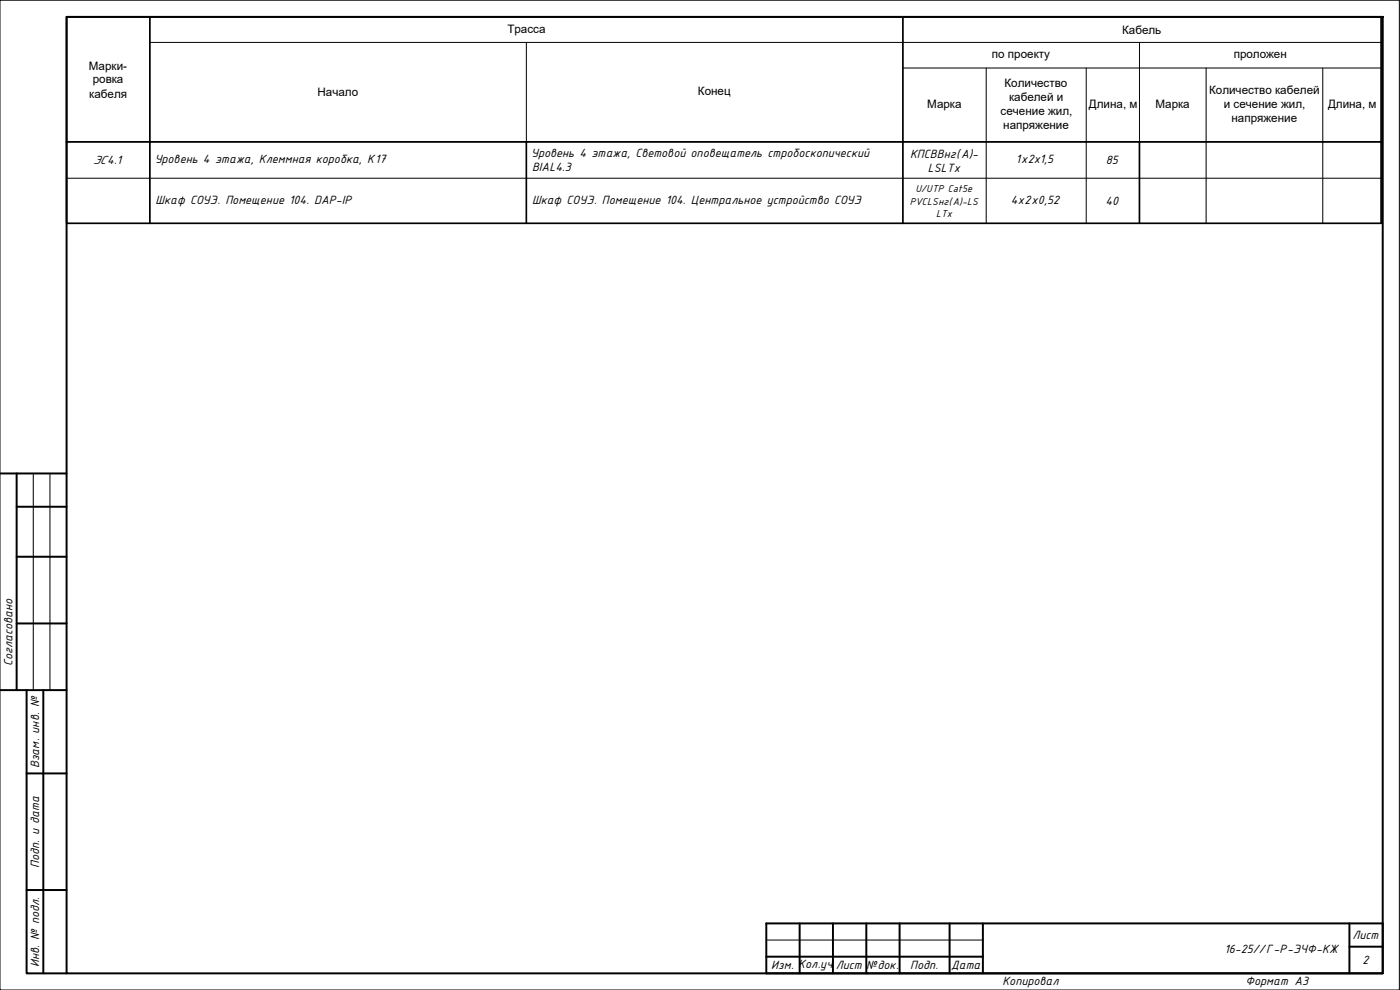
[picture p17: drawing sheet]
<svg xmlns="http://www.w3.org/2000/svg" width="420mm" height="297mm" viewBox="0 0 420 297" stroke-linecap="round" stroke-linejoin="round" font-family="sans-serif">
<defs><g id="words">
<g font-size="3.9">
<text x="159.4" y="47.2">Уровень 4 этажа, Световой оповещатель стробоскопический</text>
<text x="273.1" y="47.3">КПСВВнг(А)-</text>
<text x="27.9" y="49.3">ЭС4.1</text>
<text x="46.4" y="48.9">Уровень 4 этажа, Клеммная коробка, К17</text>
<text x="159.7" y="51.3">BIAL4.3</text>
<text x="278.5" y="51.5">LSLTx</text>
<text x="304.8" y="49">1х2x1,5</text>
<text x="331.8" y="49.3">85</text>
<text x="46.7" y="61.1">Шкаф СОУЭ. Помещение 104. DAP-IP</text>
<text x="159.7" y="61.1">Шкаф СОУЭ. Помещение 104. Центральное устройство СОУЭ</text>
<text x="303.4" y="61.2">4х2х0,52</text>
<text x="331.7" y="61.5">40</text>
<text x="3.7" y="199.9" transform="rotate(-90 3.7 199.9)">Согласовано</text>
<text x="11.7" y="230.5" transform="rotate(-90 11.7 230.5)">Взам. инв. №</text>
<text x="11.7" y="260.4" transform="rotate(-90 11.7 260.4)">Подп. и дата</text>
<text x="405.9" y="281.8">Лист</text>
<text x="367.5" y="285.8">16-25//Г-Р-ЭЧФ-КЖ</text>
<text x="11.7" y="290.1" transform="rotate(-90 11.7 290.1)">Инв. № подл.</text>
<text x="231.5" y="290.8">Изм. Кол.уч</text>
<text x="250.8" y="290.8">Лист №док.</text>
<text x="273.2" y="290.8">Подп.</text>
<text x="285.4" y="290.6">Дата</text>
<text x="408.9" y="289.3">2</text>
<text x="300.8" y="295.4">Копировал</text>
<text x="373.8" y="295.4">Формат А3</text>
</g>
<g font-size="3.5">
<text x="152.3" y="9.8">Трасса</text>
<text x="336.8" y="10.2">Кабель</text>
<text x="297.7" y="17.4">по проекту</text>
<text x="370.2" y="17.5">проложен</text>
<text x="26.7" y="20.9">Марки-</text>
<text x="26.8" y="29.3">кабеля</text>
<text x="27.8" y="25">ровка</text>
<text x="95.3" y="28.9">Начало</text>
<text x="209.5" y="28.6">Конец</text>
<text x="301.5" y="26.1">Количество</text>
<text x="362.9" y="28.3">Количество кабелей</text>
<text x="278.3" y="32.4">Марка</text>
<text x="300.3" y="34.5">сечение жил,</text>
<text x="302.9" y="30.3">кабелей и</text>
<text x="326.8" y="32.5">Длина, м</text>
<text x="346.8" y="32.4">Марка</text>
<text x="367.3" y="32.4">и сечение жил,</text>
<text x="398.6" y="32.5">Длина, м</text>
<text x="301.1" y="38.7">напряжение</text>
<text x="369.6" y="36.6">напряжение</text>
</g>
<g font-size="3.2">
<text x="274.7" y="57.6">U/UTP Cat5e</text>
<text x="273" y="61.4">PVCLSнг(А)-LS</text>
<text x="280.9" y="65">LTx</text>
</g>
</g></defs>
<!-- layer: 0 -->
<path d="M45 5.1v61.9M271 5.1v61.9M20 42.5v24.5h394.5v-61.9h-394.5v37.7M20 42.6h394.5M158 42.5v24.5M342 42.5v24.5" fill="none" stroke="#000" stroke-width=".51"/>
<g fill="none" stroke="#000" stroke-width=".3">
<path d="M0 .1h420v296.9h-420zM45 12.7h369.5M158 12.7v29.9M342 12.7v29.9M271 20.4h143.5M296 20.4v46.6M326 20.4v46.6M362 20.4v46.6M397 20.4v46.6M20 42.5h394.5M20 53.5h394.5M10 142.1v65"/>
<path d="M15 142.1v65M230 282.1h65"/>
</g>
<g fill="none" stroke="#000" stroke-width=".59">
<path d="M20 5.1h395v286.9h-395zM0 142.1h20M5 142.1v65M5 152h15M5 167.1h15M5 187.1h15M0 207.1h20M8 207.1v84.9h12M13 207.1v84.9M8 232.1h12M8 267h12M230 277.1h185v14.9h-185z"/>
<path d="M240 277.1v14.9M250 277.1v14.9M260 277.1v14.9M270 277.1v14.9M285 277.1v14.9M295 277.1v14.9M405 277.1v14.9M230 287h65M405 284h10"/>
</g>
<use href="#words"/>
</svg>
